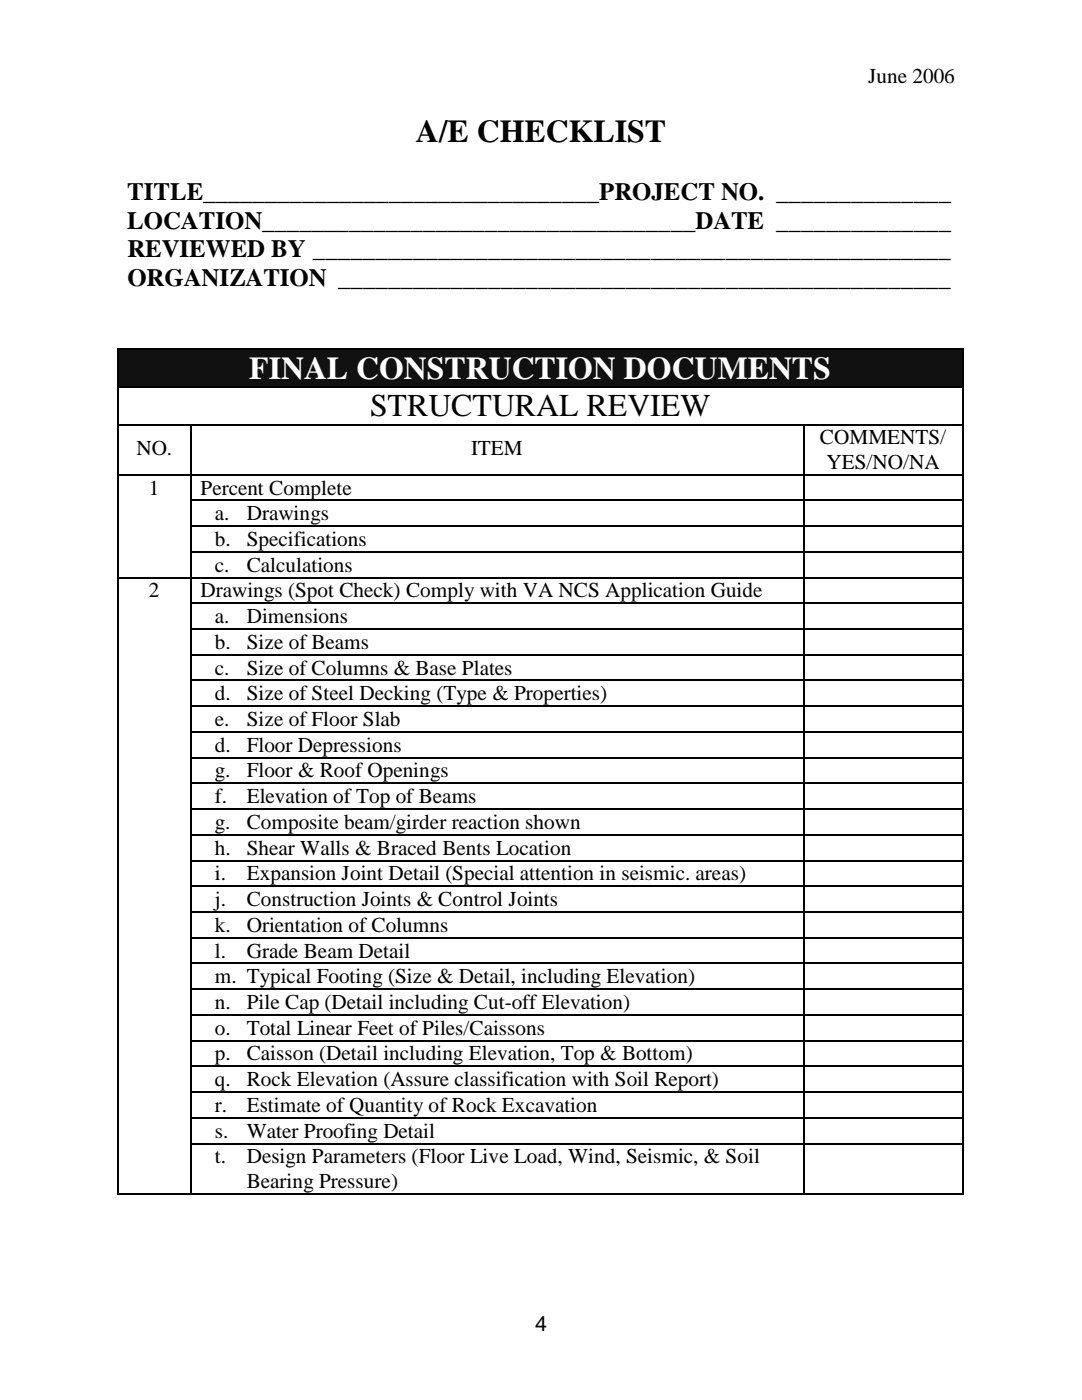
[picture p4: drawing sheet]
<svg xmlns="http://www.w3.org/2000/svg" width="216mm" height="279mm" viewBox="0 0 216 279" stroke-linecap="round" stroke-linejoin="round" font-family="sans-serif">
<defs><g id="words">
<g font-size="6.3">
<text x="83" y="28.3">A/E CHECKLIST</text>
<text x="73.8" y="83.1">STRUCTURAL REVIEW</text>
</g>
<text font-size="6.3" fill="#fff" x="49.7" y="75.6">FINAL CONSTRUCTION DOCUMENTS</text>
<g font-size="5">
<text x="25.4" y="40">TITLE________________________________PROJECT NO. ______________</text>
<text x="25.4" y="45.7">LOCATION___________________________________DATE ______________</text>
<text x="25.4" y="51.3">REVIEWED BY ___________________________________________________</text>
<text x="25.4" y="57">ORGANIZATION _________________________________________________</text>
</g>
<g font-size="4.2">
<text x="173.2" y="16.5">June 2006</text>
<text x="163.6" y="88.7">COMMENTS/</text>
<text x="27.2" y="90.7">NO.</text>
<text x="94" y="90.7">ITEM</text>
<text x="164.9" y="93.6">YES/NO/NA</text>
<text x="29.7" y="98.7">1</text>
<text x="40" y="98.7">Percent Complete</text>
<text x="42.9" y="103.8">a.</text>
<text x="49.2" y="103.8">Drawings</text>
<text x="42.9" y="109">b.</text>
<text x="49.2" y="109">Specifications</text>
<text x="29.7" y="119.2">2</text>
<text x="40" y="119.2">Drawings (Spot Check) Comply with VA NCS Application Guide</text>
<text x="42.9" y="114.1">c.</text>
<text x="49.2" y="114.1">Calculations</text>
<text x="42.9" y="124.4">a.</text>
<text x="49.2" y="124.4">Dimensions</text>
<text x="42.9" y="129.5">b.</text>
<text x="49.2" y="129.5">Size of Beams</text>
<text x="42.9" y="134.6">c.</text>
<text x="49.2" y="134.6">Size of Columns &amp; Base Plates</text>
<text x="42.9" y="139.7">d.</text>
<text x="49.2" y="139.7">Size of Steel Decking (Type &amp; Properties)</text>
<text x="42.9" y="144.9">e.</text>
<text x="49.2" y="144.9">Size of Floor Slab</text>
<text x="42.9" y="150">d.</text>
<text x="42.9" y="155.2">g.</text>
<text x="49.2" y="150">Floor Depressions</text>
<text x="49.2" y="155.2">Floor &amp; Roof Openings</text>
<text x="42.9" y="160.3">f.</text>
<text x="49.2" y="160.3">Elevation of Top of Beams</text>
<text x="42.9" y="165.4">g.</text>
<text x="49.2" y="165.4">Composite beam/girder reaction shown</text>
<text x="42.9" y="170.6">h.</text>
<text x="49.2" y="170.6">Shear Walls &amp; Braced Bents Location</text>
<text x="42.9" y="175.7">i.</text>
<text x="49.2" y="175.7">Expansion Joint Detail (Special attention in seismic. areas)</text>
<text x="42.9" y="180.8">j.</text>
<text x="42.9" y="186">k.</text>
<text x="49.2" y="180.8">Construction Joints &amp; Control Joints</text>
<text x="49.2" y="186">Orientation of Columns</text>
<text x="42.9" y="191.1">l.</text>
<text x="49.2" y="191.1">Grade Beam Detail</text>
<text x="42.9" y="196.2">m. Typical Footing (Size &amp; Detail, including Elevation)</text>
<text x="42.9" y="201.3">n.</text>
<text x="49.2" y="201.3">Pile Cap (Detail including Cut-off Elevation)</text>
<text x="42.9" y="206.5">o.</text>
<text x="49.2" y="206.5">Total Linear Feet of Piles/Caissons</text>
<text x="42.9" y="211.6">p.</text>
<text x="49.2" y="211.6">Caisson (Detail including Elevation, Top &amp; Bottom)</text>
<text x="42.9" y="216.7">q.</text>
<text x="42.9" y="221.9">r.</text>
<text x="49.2" y="216.7">Rock Elevation (Assure classification with Soil Report)</text>
<text x="49.2" y="221.9">Estimate of Quantity of Rock Excavation</text>
<text x="42.9" y="227">s.</text>
<text x="49.2" y="227">Water Proofing Detail</text>
<text x="42.9" y="232.2">t.</text>
<text x="49.2" y="232.2">Design Parameters (Floor Live Load, Wind, Seismic, &amp; Soil</text>
<text x="49.2" y="237">Bearing Pressure)</text>
<text x="106.8" y="265.7">4</text>
</g>
</g></defs>
<path d="M23.6 69.8h168.4v7.2h-168.4z" fill-rule="evenodd" fill="#111"/>
<path d="M25.4 69.8h164.8v7.2h-164.8z" fill="#111"/>
<g fill="#000">
<path d="M23.4 69.5h.2v.3h-.2zM23.4 77h.2v.3h-.2zM192 69.5h.2v.3h-.2zM192 77h.2v.3h-.2zM23.4 84.6h.2v.3h-.2zM23.4 94.6h.2v.3h-.2zM23.4 99.7h.2v.3h-.2zM38 84.6h.2v.3h-.2zM38 94.6h.2v.3h-.2zM38 99.7h.2v.3h-.2zM160.2 84.6h.3v.3h-.3zM160.2 94.6h.3v.3h-.3z"/>
<path d="M160.2 99.7h.3v.3h-.3zM192 84.6h.2v.3h-.2zM192 94.6h.2v.3h-.2zM192 99.7h.2v.3h-.2zM23.4 104.9h.2v.3h-.2zM23.4 110h.2v.3h-.2zM23.4 115.1h.2v.3h-.2zM38 104.9h.2v.3h-.2zM38 110h.2v.3h-.2zM38 115.1h.2v.3h-.2zM160.2 104.9h.3v.3h-.3zM160.2 110h.3v.3h-.3z"/>
<path d="M160.2 115.1h.3v.3h-.3zM192 104.9h.2v.3h-.2zM192 110h.2v.3h-.2zM192 115.1h.2v.3h-.2zM23.4 120.3h.2v.2h-.2zM23.4 125.4h.2v.3h-.2zM23.4 130.6h.2v.2h-.2zM23.4 135.7h.2v.2h-.2zM38 120.3h.2v.2h-.2zM38 125.4h.2v.3h-.2zM38 130.6h.2v.2h-.2zM38 135.7h.2v.2h-.2z"/>
<path d="M160.2 120.3h.3v.2h-.3zM160.2 125.4h.3v.3h-.3zM160.2 130.6h.3v.2h-.3zM160.2 135.7h.3v.2h-.3zM192 120.3h.2v.2h-.2zM192 125.4h.2v.3h-.2zM192 130.6h.2v.2h-.2zM192 135.7h.2v.2h-.2zM23.4 140.8h.2v.3h-.2zM23.4 146h.2v.2h-.2zM23.4 151.1h.2v.2h-.2zM23.4 156.2h.2v.3h-.2z"/>
<path d="M38 140.8h.2v.3h-.2zM38 146h.2v.2h-.2zM38 151.1h.2v.2h-.2zM38 156.2h.2v.3h-.2zM160.2 140.8h.3v.3h-.3zM160.2 146h.3v.2h-.3zM160.2 151.1h.3v.2h-.3zM160.2 156.2h.3v.3h-.3zM192 140.8h.2v.3h-.2zM192 146h.2v.2h-.2zM192 151.1h.2v.2h-.2zM192 156.2h.2v.3h-.2z"/>
<path d="M23.4 161.3h.2v.3h-.2zM23.4 166.5h.2v.3h-.2zM23.4 171.6h.2v.3h-.2zM23.4 176.7h.2v.3h-.2zM38 161.3h.2v.3h-.2zM38 166.5h.2v.3h-.2zM38 171.6h.2v.3h-.2zM38 176.7h.2v.3h-.2zM160.2 161.3h.3v.3h-.3zM160.2 166.5h.3v.3h-.3zM160.2 171.6h.3v.3h-.3zM160.2 176.7h.3v.3h-.3z"/>
<path d="M192 161.3h.2v.3h-.2zM192 166.5h.2v.3h-.2zM192 171.6h.2v.3h-.2zM192 176.7h.2v.3h-.2zM23.4 181.9h.2v.2h-.2zM23.4 187h.2v.3h-.2zM23.4 192.2h.2v.2h-.2zM23.4 197.3h.2v.2h-.2zM38 181.9h.2v.2h-.2zM38 187h.2v.3h-.2zM38 192.2h.2v.2h-.2zM38 197.3h.2v.2h-.2z"/>
<path d="M160.2 181.9h.3v.2h-.3zM160.2 187h.3v.3h-.3zM160.2 192.2h.3v.2h-.3zM160.2 197.3h.3v.2h-.3zM192 181.9h.2v.2h-.2zM192 187h.2v.3h-.2zM192 192.2h.2v.2h-.2zM192 197.3h.2v.2h-.2zM23.4 202.4h.2v.2h-.2zM23.4 207.6h.2v.2h-.2zM23.4 212.7h.2v.2h-.2zM23.4 217.8h.2v.3h-.2z"/>
<path d="M38 202.4h.2v.2h-.2zM38 207.6h.2v.2h-.2zM38 212.7h.2v.2h-.2zM38 217.8h.2v.3h-.2zM160.2 202.4h.3v.2h-.3zM160.2 207.6h.3v.2h-.3zM160.2 212.7h.3v.2h-.3zM160.2 217.8h.3v.3h-.3zM192 202.4h.2v.2h-.2zM192 207.6h.2v.2h-.2zM192 212.7h.2v.2h-.2zM192 217.8h.2v.3h-.2z"/>
<path d="M23.4 222.9h.2v.3h-.2zM23.4 228.1h.2v.2h-.2zM23.4 238.1h.2v.2h-.2zM38 222.9h.2v.3h-.2zM38 228.1h.2v.2h-.2zM38 238.1h.2v.2h-.2zM160.2 222.9h.3v.3h-.3zM160.2 228.1h.3v.2h-.3zM160.2 238.1h.3v.2h-.3zM192 222.9h.2v.3h-.2zM192 228.1h.2v.2h-.2zM192 238.1h.2v.2h-.2z"/>
</g>
<g fill="none" stroke="#000" stroke-width=".25">
<path d="M23.5 69.8v7.2M23.5 77.3v7.3M23.6 69.6h168.4M23.6 77.2h168.4M192.1 69.8v7.2M192.1 77.3v7.3M23.5 84.9v9.7M23.5 94.9v4.8M23.5 100v4.9M23.6 84.8h14.4M23.6 94.7h14.4M38.1 84.9v9.7"/>
<path d="M38.1 94.9v4.8M38.1 100v4.9M38.2 84.8h122M38.2 94.7h122M38.2 99.9h122M160.4 84.9v9.7M160.4 94.9v4.8M160.4 100v4.9M160.5 84.8h31.5M160.5 94.7h31.5M160.5 99.9h31.5M192.1 84.9v9.7"/>
<path d="M192.1 94.9v4.8M192.1 100v4.9M23.5 105.2v4.8M23.5 110.3v4.8M23.5 115.4v4.9M23.6 115.3h14.4M38.1 105.2v4.8M38.1 110.3v4.8M38.1 115.4v4.9M38.2 105h122M38.2 110.2h122M38.2 115.3h122"/>
<path d="M160.4 105.2v4.8M160.4 110.3v4.8M160.4 115.4v4.9M160.5 105h31.5M160.5 110.2h31.5M160.5 115.3h31.5M192.1 105.2v4.8M192.1 110.3v4.8M192.1 115.4v4.9M23.5 120.5v4.9M23.5 125.7v4.9M23.5 130.8v4.9"/>
<path d="M23.5 135.9v4.9M38.1 120.5v4.9M38.1 125.7v4.9M38.1 130.8v4.9M38.1 135.9v4.9M38.2 120.4h122M38.2 125.6h122M38.2 130.7h122M38.2 135.8h122M160.4 120.5v4.9M160.4 125.7v4.9M160.4 130.8v4.9"/>
<path d="M160.4 135.9v4.9M160.5 120.4h31.5M160.5 125.6h31.5M160.5 130.7h31.5M160.5 135.8h31.5M192.1 120.5v4.9M192.1 125.7v4.9M192.1 130.8v4.9M192.1 135.9v4.9M23.5 141.1v4.9M23.5 146.2v4.9M23.5 151.3v4.9"/>
<path d="M23.5 156.5v4.8M38.1 141.1v4.9M38.1 146.2v4.9M38.1 151.3v4.9M38.1 156.5v4.8M38.2 140.9h122M38.2 146.1h122M38.2 151.2h122M38.2 156.3h122M160.4 141.1v4.9M160.4 146.2v4.9M160.4 151.3v4.9"/>
<path d="M160.4 156.5v4.8M160.5 140.9h31.5M160.5 146.1h31.5M160.5 151.2h31.5M160.5 156.3h31.5M192.1 141.1v4.9M192.1 146.2v4.9M192.1 151.3v4.9M192.1 156.5v4.8M23.5 161.6v4.9M23.5 166.8v4.8M23.5 171.9v4.8"/>
<path d="M23.5 177v4.9M38.1 161.6v4.9M38.1 166.8v4.8M38.1 171.9v4.8M38.1 177v4.9M38.2 161.5h122M38.2 166.6h122M38.2 171.7h122M38.2 176.9h122M160.4 161.6v4.9M160.4 166.8v4.8M160.4 171.9v4.8"/>
<path d="M160.4 177v4.9M160.5 161.5h31.5M160.5 166.6h31.5M160.5 171.7h31.5M160.5 176.9h31.5M192.1 161.6v4.9M192.1 166.8v4.8M192.1 171.9v4.8M192.1 177v4.9M23.5 182.1v4.9M23.5 187.3v4.9M23.5 192.4v4.9"/>
<path d="M23.5 197.5v4.9M38.1 182.1v4.9M38.1 187.3v4.9M38.1 192.4v4.9M38.1 197.5v4.9M38.2 182h122M38.2 187.2h122M38.2 192.3h122M38.2 197.4h122M160.4 182.1v4.9M160.4 187.3v4.9M160.4 192.4v4.9"/>
<path d="M160.4 197.5v4.9M160.5 182h31.5M160.5 187.2h31.5M160.5 192.3h31.5M160.5 197.4h31.5M192.1 182.1v4.9M192.1 187.3v4.9M192.1 192.4v4.9M192.1 197.5v4.9M23.5 202.7v4.9M23.5 207.8v4.9M23.5 212.9v4.9"/>
<path d="M23.5 218.1v4.8M38.1 202.7v4.9M38.1 207.8v4.9M38.1 212.9v4.9M38.1 218.1v4.8M38.2 202.5h122M38.2 207.7h122M38.2 212.8h122M38.2 217.9h122M160.4 202.7v4.9M160.4 207.8v4.9M160.4 212.9v4.9"/>
<path d="M160.4 218.1v4.8M160.5 202.5h31.5M160.5 207.7h31.5M160.5 212.8h31.5M160.5 217.9h31.5M192.1 202.7v4.9M192.1 207.8v4.9M192.1 212.9v4.9M192.1 218.1v4.8M23.5 223.2v4.9M23.5 228.3v9.8M23.6 238.2h14.4"/>
<path d="M38.1 223.2v4.9M38.1 228.3v9.8M38.2 223.1h122M38.2 228.2h122M38.2 238.2h122M160.4 223.2v4.9M160.4 228.3v9.8M160.5 223.1h31.5M160.5 228.2h31.5M160.5 238.2h31.5M192.1 223.2v4.9M192.1 228.3v9.8"/>
</g>
<use href="#words"/>
</svg>
